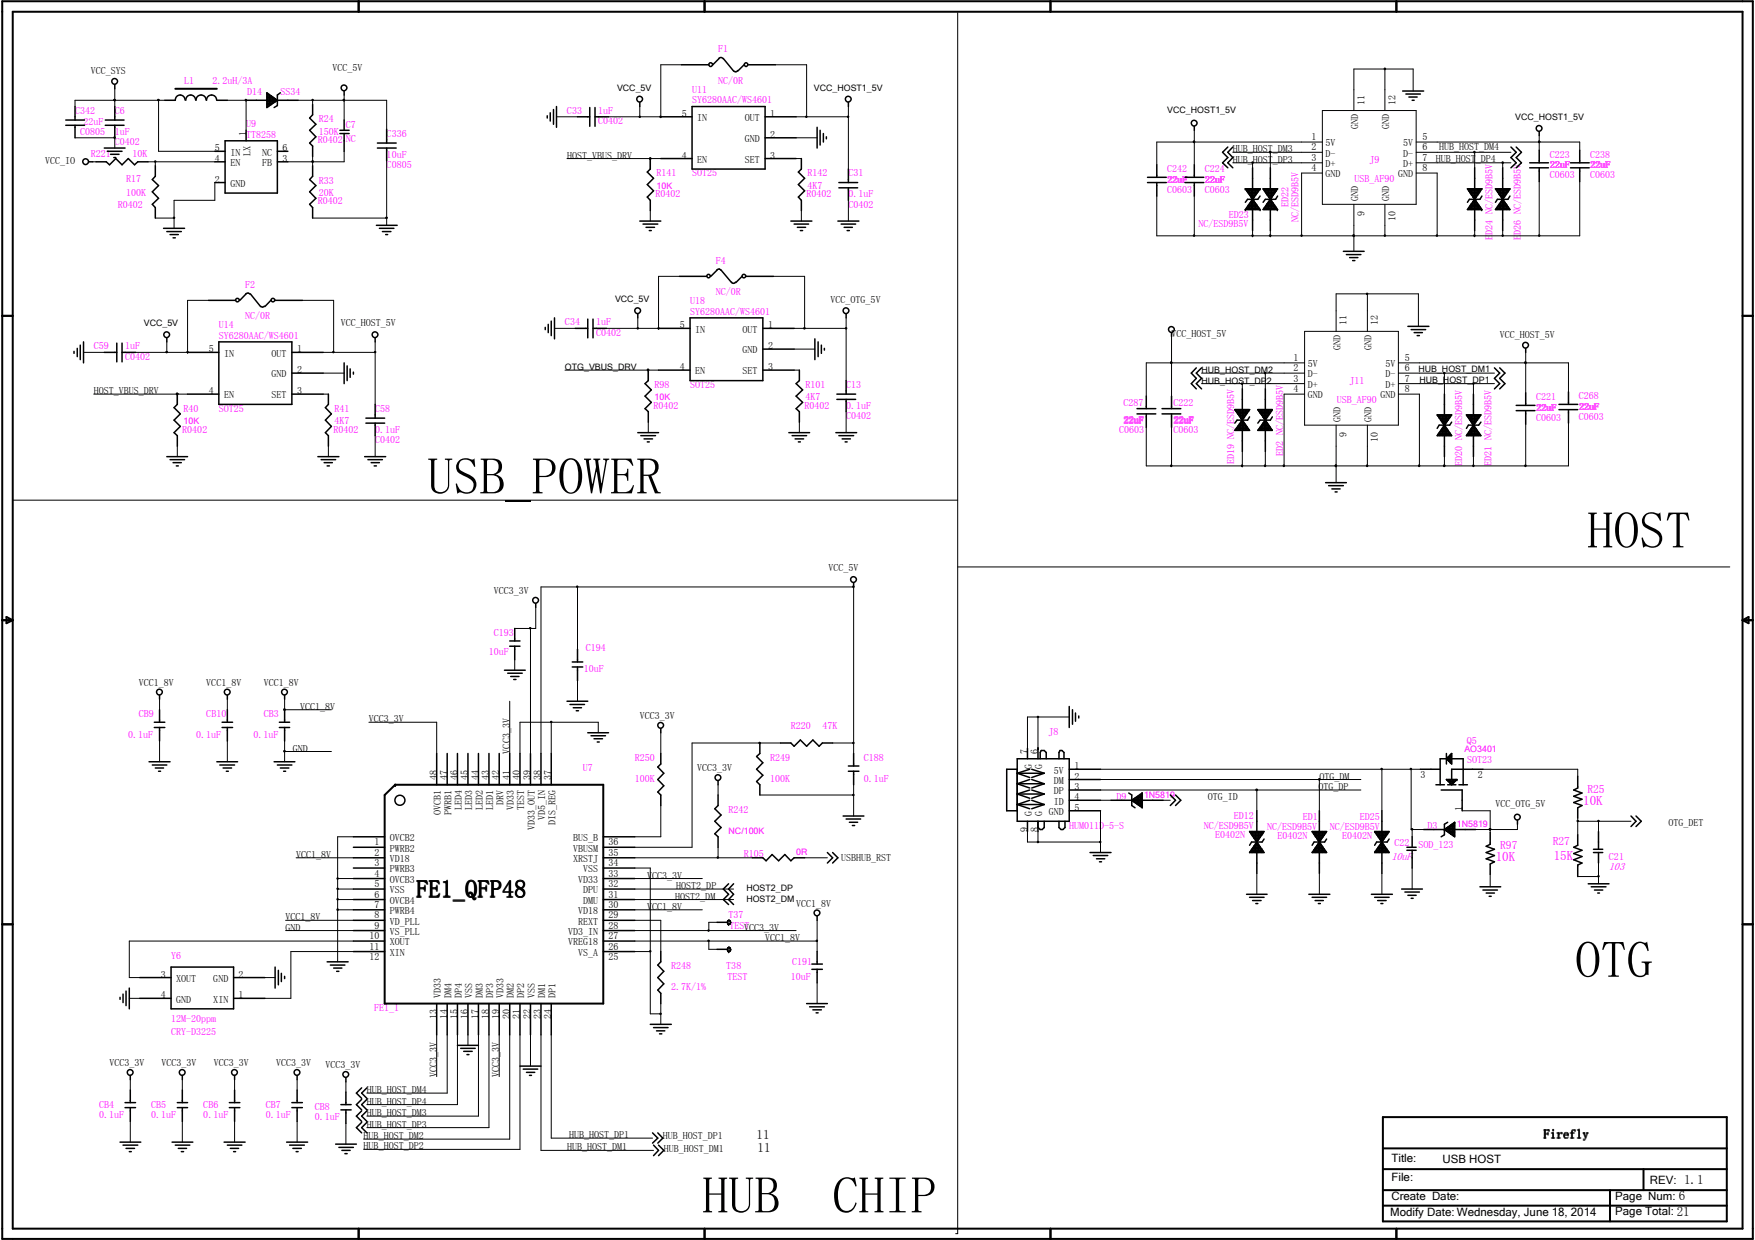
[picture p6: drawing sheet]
<svg xmlns="http://www.w3.org/2000/svg" width="297mm" height="210mm" viewBox="0 0 297 210" stroke-linecap="round" stroke-linejoin="round" font-family="sans-serif">
<defs><g id="words">
<g font-size="8.8">
<text x="72.3" y="83.7">USB_POWER</text>
<text x="268.6" y="92.8">HOST</text>
<text x="266.5" y="165.5">OTG</text>
<text x="118.9" y="205.4">HUB</text>
<text x="140.9" y="205.4">CHIP</text>
</g>
<text font-size="4.1" x="70.5" y="151.9">FE1_QFP48</text>
<g font-size="2.2" fill="#f0f">
<text x="268" y="136.2">10K</text>
<text x="253.2" y="145.7">10K</text>
<text x="263" y="145.5">15K</text>
</g>
<g font-size="2.2">
<text x="128.1" y="192.8">11</text>
<text x="128.2" y="194.9">11</text>
<text x="261.3" y="192.7">Firefly</text>
</g>
<g font-size="1.9" fill="#f0f">
<text x="268.7" y="134.2">R25</text>
<text x="253.9" y="143.8">R97</text>
<text x="262.8" y="143">R27</text>
</g>
<g font-size="1.9">
<text x="235.5" y="196.7">Title:</text>
<text x="244.1" y="196.8">USB HOST</text>
<text x="235.5" y="199.9">File:</text>
<text x="235.5" y="203.2">Create Date:</text>
<text x="273.4" y="203.2">Page Num: 6</text>
<text x="279.2" y="200.4">REV: 1.1</text>
<text x="235.3" y="205.9">Modify Date: Wednesday, June 18, 2014</text>
<text x="273.4" y="205.7">Page Total: 21</text>
</g>
<g font-size="1.8" fill="#f0f">
<text x="235.5" y="145.5">10uF</text>
<text x="272.3" y="147.3">103</text>
</g>
<g font-size="1.7" fill="#f0f">
<text x="121.5" y="8.8">F1</text>
<text x="31.2" y="14.2">L1</text>
<text x="35.9" y="14.2">2.2uH/3A</text>
<text x="41.8" y="16.1">D14</text>
<text x="47.5" y="16.1">SS34</text>
<text x="117.1" y="15.7">U11</text>
<text x="117.1" y="17.5">SY6280AAC/WS4601</text>
<text x="121.5" y="14.1">NC/0R</text>
<text x="12.7" y="19.3">C342</text>
<text x="13.6" y="22.8">C0805</text>
<text x="14.1" y="21.2">22uF</text>
<text x="19.4" y="19.3">C6</text>
<text x="19.4" y="22.8">1uF</text>
<text x="41.7" y="21.5">U9</text>
<text x="41.7" y="23.3">TT8258</text>
<text x="54" y="20.7">R24</text>
<text x="54" y="22.8">150K</text>
<text x="58.5" y="21.7">C7</text>
<text x="65.4" y="23.2">C336</text>
<text x="96" y="19.3">C33</text>
<text x="101.3" y="21">C0402</text>
<text x="101.3" y="19.3">1uF</text>
<text x="15.4" y="26.5">R221</text>
<text x="19.4" y="24.6">C0402</text>
<text x="22.4" y="26.5">10K</text>
<text x="53.8" y="24.2">R0402 NC</text>
<text x="65.4" y="28.4">C0805</text>
<text x="65.4" y="26.7">10uF</text>
<text x="111.1" y="29.8">R141</text>
<text x="117.1" y="29.8">SOT25</text>
<text x="136.7" y="29.8">R142</text>
<text x="143.6" y="29.8">C31</text>
<text x="197.6" y="29.1">C242</text>
<text x="203.9" y="29.1">C224</text>
<text x="231.8" y="27.6">J9</text>
<text x="262.3" y="26.7">C223</text>
<text x="262.4" y="28.4">22uF</text>
<text x="269.2" y="26.7">C238</text>
<text x="269.2" y="28.4">22uF</text>
<text x="19.9" y="35.1">R0402</text>
<text x="21.3" y="30.7">R17</text>
<text x="21.3" y="33.2">100K</text>
<text x="53.8" y="34.6">R0402</text>
<text x="54" y="31.1">R33</text>
<text x="54" y="33.2">20K</text>
<text x="111" y="33.4">R0402</text>
<text x="136.5" y="33.4">R0402</text>
<text x="136.7" y="32">4K7</text>
<text x="143.6" y="35.1">C0402</text>
<text x="143.6" y="33.4">0.1uF</text>
<text x="197.6" y="32.7">C0603</text>
<text x="197.7" y="30.9">22uF</text>
<text x="203.9" y="32.7">C0603</text>
<text x="204" y="30.9">22uF</text>
<text x="218.1" y="35" transform="rotate(-90 218.1 35)">ED22</text>
<text x="229.3" y="30.7">USB_AF90</text>
<text x="262.3" y="30.2">C0603</text>
<text x="269.2" y="30.2">C0603</text>
<text x="202.9" y="38.5">NC/ESD9B5V</text>
<text x="208" y="36.9">ED23</text>
<text x="219.8" y="37.6" transform="rotate(-90 219.8 37.6)">NC/ESD9B5V</text>
<text x="252.6" y="40.6" transform="rotate(-90 252.6 40.6)">ED24 NC/ESD9B5V</text>
<text x="257.4" y="40.6" transform="rotate(-90 257.4 40.6)">ED26 NC/ESD9B5V</text>
<text x="121.2" y="44.7">F4</text>
<text x="41.5" y="48.7">F2</text>
<text x="116.8" y="51.5">U18</text>
<text x="116.8" y="53.3">SY6280AAC/WS4601</text>
<text x="121.2" y="50">NC/0R</text>
<text x="15.9" y="59.1">C59</text>
<text x="21.2" y="59.1">1uF</text>
<text x="37" y="55.6">U14</text>
<text x="37" y="57.4">SY6280AAC/WS4601</text>
<text x="41.5" y="54">NC/0R</text>
<text x="95.6" y="55.1">C34</text>
<text x="100.9" y="56.8">C0402</text>
<text x="100.9" y="55.1">1uF</text>
<text x="21.2" y="60.9">C0402</text>
<text x="110.8" y="65.6">R98</text>
<text x="116.8" y="65.6">SOT25</text>
<text x="136.4" y="65.6">R101</text>
<text x="143.2" y="65.6">C13</text>
<text x="228.4" y="64.9">J11</text>
<text x="31.1" y="69.7">R40</text>
<text x="37" y="69.7">SOT25</text>
<text x="56.6" y="69.7">R41</text>
<text x="56.6" y="71.8">4K7</text>
<text x="63.5" y="69.7">C58</text>
<text x="110.6" y="69.2">R0402</text>
<text x="136.2" y="69.2">R0402</text>
<text x="136.4" y="67.8">4K7</text>
<text x="143.2" y="71">C0402</text>
<text x="143.2" y="69.2">0.1uF</text>
<text x="190.2" y="68.8">C287</text>
<text x="190.2" y="71.6">22uF</text>
<text x="198.6" y="68.8">C222</text>
<text x="198.7" y="71.6">22uF</text>
<text x="226.3" y="68.2">USB_AF90</text>
<text x="260" y="67.8">C221</text>
<text x="260" y="71.3">C0603</text>
<text x="260.1" y="69.5">22uF</text>
<text x="267.2" y="67.6">C268</text>
<text x="267.2" y="71.1">C0603</text>
<text x="267.3" y="69.3">22uF</text>
<text x="30.9" y="73.2">R0402</text>
<text x="56.5" y="73.2">R0402</text>
<text x="63.5" y="75">C0402</text>
<text x="63.5" y="73.2">0.1uF</text>
<text x="189.4" y="73.2">C0603</text>
<text x="198.6" y="73.2">C0603</text>
<text x="217.2" y="77.2" transform="rotate(-90 217.2 77.2)">ED2 NC/ESD9B5V</text>
<text x="208.9" y="78.5" transform="rotate(-90 208.9 78.5)">ED19 NC/ESD9B5V</text>
<text x="247.5" y="78.9" transform="rotate(-90 247.5 78.9)">ED20 NC/ESD9B5V</text>
<text x="252.4" y="78.9" transform="rotate(-90 252.4 78.9)">ED21 NC/ESD9B5V</text>
<text x="83.6" y="107.6">C193</text>
<text x="82.8" y="111">10uF</text>
<text x="98.8" y="113.8">10uF</text>
<text x="99.1" y="110.3">C194</text>
<text x="21.7" y="124.9">0.1uF</text>
<text x="23.5" y="121.4">CB9</text>
<text x="33.2" y="124.9">0.1uF</text>
<text x="34.9" y="121.4">CB10</text>
<text x="42.9" y="124.9">0.1uF</text>
<text x="44.7" y="121.4">CB3</text>
<text x="133.9" y="123.5">R220</text>
<text x="139.2" y="123.5">47K</text>
<text x="177.5" y="124.4">J8</text>
<text x="248.2" y="126">Q5</text>
<text x="98.6" y="130.6">U7</text>
<text x="107.4" y="128.8">R250</text>
<text x="130.3" y="128.8">R249</text>
<text x="146.2" y="128.8">C188</text>
<text x="248.3" y="129.2">SOT23</text>
<text x="107.4" y="132.3">100K</text>
<text x="123.3" y="137.6">R242</text>
<text x="130.3" y="132.3">100K</text>
<text x="146.2" y="132.3">0.1uF</text>
<text x="189" y="135.3">D9</text>
<text x="181" y="140.3">HUM011D-5-S</text>
<text x="203.7" y="140.3">NC/ESD9B5V</text>
<text x="205.7" y="141.8">E0402N</text>
<text x="208.8" y="138.6">ED12</text>
<text x="214.5" y="140.4">NC/ESD9B5V</text>
<text x="216.2" y="142">E0402N</text>
<text x="220.5" y="138.9">ED1</text>
<text x="225.1" y="140.4">NC/ESD9B5V</text>
<text x="227.2" y="142">E0402N</text>
<text x="230.2" y="138.9">ED25</text>
<text x="236" y="143.3">C22</text>
<text x="240.1" y="143.5">SOD_123</text>
<text x="241.6" y="140.3">D3</text>
<text x="125.9" y="145">R105</text>
<text x="272.3" y="145.5">C21</text>
<text x="123.3" y="155.4">T37</text>
<text x="123.5" y="157.2">TEST</text>
<text x="29" y="162.3">Y6</text>
<text x="113.6" y="164.1">R248</text>
<text x="113.6" y="167.6">2.7K/1%</text>
<text x="122.9" y="164.1">T38</text>
<text x="123.1" y="165.9">TEST</text>
<text x="133.9" y="165.8">10uF</text>
<text x="134.1" y="163.4">C191</text>
<text x="29" y="173.1">12M-20ppm</text>
<text x="63.3" y="171.1">FE1_1</text>
<text x="29" y="175.2">CRY-D3225</text>
<text x="16.8" y="187.5">CB4</text>
<text x="16.8" y="189.3">0.1uF</text>
<text x="25.6" y="187.5">CB5</text>
<text x="25.6" y="189.3">0.1uF</text>
<text x="34.4" y="187.5">CB6</text>
<text x="34.4" y="189.3">0.1uF</text>
<text x="45" y="187.5">CB7</text>
<text x="45" y="189.3">0.1uF</text>
<text x="53.3" y="187.9">CB8</text>
<text x="53.3" y="189.7">0.1uF</text>
</g>
<g font-size="1.7">
<text x="15.4" y="12.5">VCC_SYS</text>
<text x="56.3" y="12">VCC_5V</text>
<text x="230.9" y="17.7" transform="rotate(-90 230.9 17.7)">11</text>
<text x="236.2" y="17.7" transform="rotate(-90 236.2 17.7)">12</text>
<text x="41.7" y="22.9" transform="rotate(-90 41.7 22.9)">1</text>
<text x="115.4" y="19.8">5</text>
<text x="118" y="20.5">IN</text>
<text x="126.1" y="20.5">OUT</text>
<text x="130.3" y="19.8">1</text>
<text x="130.3" y="23.3">2</text>
<text x="222" y="23.7">1</text>
<text x="229.9" y="21.8" transform="rotate(-90 229.9 21.8)">GND</text>
<text x="235.1" y="21.8" transform="rotate(-90 235.1 21.8)">GND</text>
<text x="240.7" y="23.7">5</text>
<text x="7.6" y="27.7">VCC_IO</text>
<text x="36.4" y="27.4">4</text>
<text x="36.4" y="25.6">5</text>
<text x="39" y="28.1">EN</text>
<text x="39" y="26.3">IN</text>
<text x="42.4" y="26.4" transform="rotate(-90 42.4 26.4)">LX</text>
<text x="44.4" y="28.1">FB</text>
<text x="44.4" y="26.3">NC</text>
<text x="47.8" y="27.4">3</text>
<text x="47.8" y="25.6">6</text>
<text x="96" y="26.8">HOST_VBUS_DRV</text>
<text x="115.4" y="26.8">4</text>
<text x="118" y="27.6">EN</text>
<text x="126.1" y="24">GND</text>
<text x="126.1" y="27.6">SET</text>
<text x="130.3" y="26.8">3</text>
<text x="208.7" y="25.8">HUB_HOST_DM3</text>
<text x="208.7" y="27.6">HUB_HOST_DP3</text>
<text x="222" y="25.4">2</text>
<text x="222" y="27.2">3</text>
<text x="222" y="29">4</text>
<text x="224.4" y="24.8">5V</text>
<text x="224.4" y="26.5">D-</text>
<text x="224.4" y="28.3">D+</text>
<text x="237.5" y="24.8">5V</text>
<text x="237.5" y="26.5">D-</text>
<text x="237.5" y="28.3">D+</text>
<text x="240.7" y="25.4">6</text>
<text x="240.7" y="27.2">7</text>
<text x="240.7" y="29">8</text>
<text x="243" y="27.4">HUB_HOST_DP4</text>
<text x="243.6" y="25.4">HUB_HOST_DM4</text>
<text x="36.4" y="30.9">2</text>
<text x="39" y="31.6">GND</text>
<text x="224.4" y="30">GND</text>
<text x="229.9" y="34.1" transform="rotate(-90 229.9 34.1)">GND</text>
<text x="235.1" y="34.1" transform="rotate(-90 235.1 34.1)">GND</text>
<text x="236.6" y="30">GND</text>
<text x="230.9" y="36.5" transform="rotate(-90 230.9 36.5)">9</text>
<text x="236.2" y="37.3" transform="rotate(-90 236.2 37.3)">10</text>
<text x="140.6" y="51.4">VCC_OTG_5V</text>
<text x="35.3" y="59.6">5</text>
<text x="50.3" y="59.6">1</text>
<text x="57.7" y="55.2">VCC_HOST_5V</text>
<text x="115.1" y="55.6">5</text>
<text x="117.6" y="56.3">IN</text>
<text x="125.7" y="56.3">OUT</text>
<text x="125.7" y="59.8">GND</text>
<text x="130" y="55.6">1</text>
<text x="130" y="59.1">2</text>
<text x="198.3" y="57">VCC_HOST_5V</text>
<text x="226.9" y="59.2" transform="rotate(-90 226.9 59.2)">GND</text>
<text x="227.9" y="55.1" transform="rotate(-90 227.9 55.1)">11</text>
<text x="232.2" y="59.2" transform="rotate(-90 232.2 59.2)">GND</text>
<text x="233.2" y="55.1" transform="rotate(-90 233.2 55.1)">12</text>
<text x="253.8" y="57.2">VCC_HOST_5V</text>
<text x="37.9" y="60.4">IN</text>
<text x="46" y="60.4">OUT</text>
<text x="46" y="63.9">GND</text>
<text x="50.3" y="63.2">2</text>
<text x="115.1" y="62.7">4</text>
<text x="117.6" y="63.4">EN</text>
<text x="125.7" y="63.4">SET</text>
<text x="130" y="62.7">3</text>
<text x="218.9" y="61">1</text>
<text x="218.9" y="62.8">2</text>
<text x="218.9" y="64.6">3</text>
<text x="221.4" y="62.1">5V</text>
<text x="221.4" y="63.9">D-</text>
<text x="221.4" y="65.7">D+</text>
<text x="234.5" y="62.1">5V</text>
<text x="234.5" y="63.9">D-</text>
<text x="234.5" y="65.7">D+</text>
<text x="237.8" y="61">5</text>
<text x="237.8" y="62.8">6</text>
<text x="237.8" y="64.6">7</text>
<text x="15.9" y="66.7">HOST_VBUS_DRV</text>
<text x="35.3" y="66.7">4</text>
<text x="37.9" y="67.4">EN</text>
<text x="46" y="67.4">SET</text>
<text x="50.3" y="66.7">3</text>
<text x="218.9" y="66.3">4</text>
<text x="221.4" y="67.4">GND</text>
<text x="226.9" y="71.5" transform="rotate(-90 226.9 71.5)">GND</text>
<text x="232.2" y="71.5" transform="rotate(-90 232.2 71.5)">GND</text>
<text x="233.6" y="67.4">GND</text>
<text x="237.8" y="66.3">8</text>
<text x="227.9" y="73.9" transform="rotate(-90 227.9 73.9)">9</text>
<text x="233.2" y="74.8" transform="rotate(-90 233.2 74.8)">10</text>
<text x="83.6" y="100.5">VCC3_3V</text>
<text x="140.2" y="96.7">VCC_5V</text>
<text x="23.5" y="116.1">VCC1_8V</text>
<text x="34.9" y="116.1">VCC1_8V</text>
<text x="44.7" y="116.1">VCC1_8V</text>
<text x="50.8" y="120.1">VCC1_8V</text>
<text x="62.4" y="122.3">VCC3_3V</text>
<text x="108.3" y="121.7">VCC3_3V</text>
<text x="49.6" y="127.2">GND</text>
<text x="73.9" y="132" transform="rotate(-90 73.9 132)">48</text>
<text x="75.7" y="132" transform="rotate(-90 75.7 132)">47</text>
<text x="77.4" y="132" transform="rotate(-90 77.4 132)">46</text>
<text x="79.2" y="132" transform="rotate(-90 79.2 132)">45</text>
<text x="81" y="132" transform="rotate(-90 81 132)">44</text>
<text x="82.8" y="132" transform="rotate(-90 82.8 132)">43</text>
<text x="84.5" y="132" transform="rotate(-90 84.5 132)">42</text>
<text x="86.3" y="127.6" transform="rotate(-90 86.3 127.6)">VCC3_3V</text>
<text x="86.3" y="132" transform="rotate(-90 86.3 132)">41</text>
<text x="88" y="132" transform="rotate(-90 88 132)">40</text>
<text x="89.8" y="132" transform="rotate(-90 89.8 132)">39</text>
<text x="91.6" y="132" transform="rotate(-90 91.6 132)">38</text>
<text x="93.3" y="132" transform="rotate(-90 93.3 132)">37</text>
<text x="118" y="130.6">VCC3_3V</text>
<text x="173.9" y="127.6" transform="rotate(-90 173.9 127.6)">7</text>
<text x="174.6" y="130.2" transform="rotate(-90 174.6 130.2)">G</text>
<text x="175.7" y="127.6" transform="rotate(-90 175.7 127.6)">6</text>
<text x="176.4" y="130.2" transform="rotate(-90 176.4 130.2)">G</text>
<text x="178.4" y="130.9">5V</text>
<text x="181.9" y="130.2">1</text>
<text x="181.9" y="132">2</text>
<text x="223.3" y="132">OTG_DM</text>
<text x="240.5" y="131.7">3</text>
<text x="250.1" y="131.7">2</text>
<text x="74.6" y="138" transform="rotate(-90 74.6 138)">OVCB1</text>
<text x="76.4" y="138" transform="rotate(-90 76.4 138)">PWRB1</text>
<text x="78.1" y="137.1" transform="rotate(-90 78.1 137.1)">LED4</text>
<text x="79.9" y="137.1" transform="rotate(-90 79.9 137.1)">LED3</text>
<text x="81.7" y="137.1" transform="rotate(-90 81.7 137.1)">LED2</text>
<text x="83.5" y="137.1" transform="rotate(-90 83.5 137.1)">LED1</text>
<text x="85.2" y="136.3" transform="rotate(-90 85.2 136.3)">DRV</text>
<text x="87" y="137.1" transform="rotate(-90 87 137.1)">VD33</text>
<text x="88.7" y="137.1" transform="rotate(-90 88.7 137.1)">TEST</text>
<text x="177.5" y="138">GND</text>
<text x="178.4" y="132.7">DM</text>
<text x="178.4" y="134.5">DP</text>
<text x="178.4" y="136.2">ID</text>
<text x="181.9" y="133.7">3</text>
<text x="181.9" y="135.5">4</text>
<text x="181.9" y="137.2">5</text>
<text x="204.4" y="135.5">OTG_ID</text>
<text x="223.1" y="133.7">OTG_DP</text>
<text x="247.5" y="137.2" transform="rotate(-90 247.5 137.2)">1</text>
<text x="253.1" y="136.6">VCC_OTG_5V</text>
<text x="63.4" y="143.1">1</text>
<text x="66" y="142.4">OVCB2</text>
<text x="90.5" y="140.5" transform="rotate(-90 90.5 140.5)">VD33_OUT</text>
<text x="92.3" y="138.8" transform="rotate(-90 92.3 138.8)">VD5_IN</text>
<text x="94" y="139.7" transform="rotate(-90 94 139.7)">DIS_REG</text>
<text x="97" y="142.4">BUS_B</text>
<text x="103" y="143.1">36</text>
<text x="173.9" y="140.8" transform="rotate(-90 173.9 140.8)">9</text>
<text x="174.6" y="138.1" transform="rotate(-90 174.6 138.1)">G</text>
<text x="175.7" y="140.8" transform="rotate(-90 175.7 140.8)">8</text>
<text x="176.4" y="138.1" transform="rotate(-90 176.4 138.1)">G</text>
<text x="282.4" y="139.7">OTG_DET</text>
<text x="50.1" y="145.2">VCC1_8V</text>
<text x="63.4" y="144.9">2</text>
<text x="63.4" y="146.6">3</text>
<text x="63.4" y="148.4">4</text>
<text x="66" y="144.1">PWRB2</text>
<text x="66" y="145.9">VD18</text>
<text x="66" y="147.7">PWRB3</text>
<text x="66" y="149.4">OVCB3</text>
<text x="97" y="144.1">VBUSM</text>
<text x="97" y="145.9">XRSTJ</text>
<text x="97.9" y="149.4">VD33</text>
<text x="98.7" y="147.7">VSS</text>
<text x="103" y="144.9">35</text>
<text x="103" y="146.6">34</text>
<text x="103" y="148.4">33</text>
<text x="109.6" y="148.7">VCC3_3V</text>
<text x="142.4" y="145.7">USBHUB_RST</text>
<text x="48.3" y="155.8">VCC1_8V</text>
<text x="63.4" y="150.2">5</text>
<text x="63.4" y="151.9">6</text>
<text x="63.4" y="153.7">7</text>
<text x="63.4" y="155.4">8</text>
<text x="66" y="151.2">VSS</text>
<text x="66" y="153">OVCB4</text>
<text x="66" y="154.7">PWRB4</text>
<text x="97.9" y="154.7">VD18</text>
<text x="98.7" y="151.2">DPU</text>
<text x="98.7" y="153">DMU</text>
<text x="103" y="150.2">32</text>
<text x="103" y="151.9">31</text>
<text x="103" y="153.7">30</text>
<text x="103" y="155.4">29</text>
<text x="109.6" y="154">VCC1_8V</text>
<text x="114.3" y="152.3">HOST2_DM</text>
<text x="114.5" y="150.5">HOST2_DP</text>
<text x="134.7" y="153.5">VCC1_8V</text>
<text x="48.3" y="157.5">GND</text>
<text x="62.5" y="159">10</text>
<text x="62.5" y="160.7">11</text>
<text x="63.4" y="157.2">9</text>
<text x="66" y="156.5">VD_PLL</text>
<text x="66" y="158.2">VS_PLL</text>
<text x="66" y="160">XOUT</text>
<text x="66" y="161.8">XIN</text>
<text x="96.2" y="158.2">VD3_IN</text>
<text x="96.2" y="160">VREG18</text>
<text x="97.9" y="156.5">REXT</text>
<text x="97.9" y="161.8">VS_A</text>
<text x="103" y="157.2">28</text>
<text x="103" y="159">27</text>
<text x="103" y="160.7">26</text>
<text x="125.9" y="157.5">VCC3_3V</text>
<text x="129.5" y="159.3">VCC1_8V</text>
<text x="27.2" y="165.5">3</text>
<text x="29.8" y="166.2">XOUT</text>
<text x="36.1" y="166.2">GND</text>
<text x="40.4" y="165.5">2</text>
<text x="62.5" y="162.5">12</text>
<text x="103" y="162.5">25</text>
<text x="27.2" y="169">4</text>
<text x="29.8" y="169.7">GND</text>
<text x="36.1" y="169.7">XIN</text>
<text x="40.4" y="169">1</text>
<text x="73.9" y="172.5" transform="rotate(-90 73.9 172.5)">13</text>
<text x="74.6" y="169" transform="rotate(-90 74.6 169)">VD33</text>
<text x="75.7" y="172.5" transform="rotate(-90 75.7 172.5)">14</text>
<text x="76.4" y="169" transform="rotate(-90 76.4 169)">DM4</text>
<text x="77.4" y="172.5" transform="rotate(-90 77.4 172.5)">15</text>
<text x="78.1" y="169" transform="rotate(-90 78.1 169)">DP4</text>
<text x="79.2" y="172.5" transform="rotate(-90 79.2 172.5)">16</text>
<text x="79.9" y="169" transform="rotate(-90 79.9 169)">VSS</text>
<text x="81" y="172.5" transform="rotate(-90 81 172.5)">17</text>
<text x="81.7" y="169" transform="rotate(-90 81.7 169)">DM3</text>
<text x="82.8" y="172.5" transform="rotate(-90 82.8 172.5)">18</text>
<text x="83.5" y="169" transform="rotate(-90 83.5 169)">DP3</text>
<text x="84.5" y="172.5" transform="rotate(-90 84.5 172.5)">19</text>
<text x="85.2" y="169" transform="rotate(-90 85.2 169)">VD33</text>
<text x="86.3" y="172.5" transform="rotate(-90 86.3 172.5)">20</text>
<text x="87" y="169" transform="rotate(-90 87 169)">DM2</text>
<text x="88" y="172.5" transform="rotate(-90 88 172.5)">21</text>
<text x="88.7" y="169" transform="rotate(-90 88.7 169)">DP2</text>
<text x="89.8" y="172.5" transform="rotate(-90 89.8 172.5)">22</text>
<text x="90.5" y="169" transform="rotate(-90 90.5 169)">VSS</text>
<text x="91.6" y="172.5" transform="rotate(-90 91.6 172.5)">23</text>
<text x="92.3" y="169" transform="rotate(-90 92.3 169)">DM1</text>
<text x="93.3" y="172.5" transform="rotate(-90 93.3 172.5)">24</text>
<text x="94" y="169" transform="rotate(-90 94 169)">DP1</text>
<text x="18.5" y="180.5">VCC3_3V</text>
<text x="27.3" y="180.5">VCC3_3V</text>
<text x="36.2" y="180.5">VCC3_3V</text>
<text x="46.7" y="180.5">VCC3_3V</text>
<text x="55.1" y="180.8">VCC3_3V</text>
<text x="62.1" y="185">HUB_HOST_DM4</text>
<text x="73.9" y="182.2" transform="rotate(-90 73.9 182.2)">VCC3_3V</text>
<text x="84.5" y="182.2" transform="rotate(-90 84.5 182.2)">VCC3_3V</text>
<text x="62.1" y="190.9">HUB_HOST_DP3</text>
<text x="62.1" y="188.9">HUB_HOST_DM3</text>
<text x="62.1" y="187">HUB_HOST_DP4</text>
<text x="61.5" y="192.8">HUB_HOST_DM2</text>
<text x="61.5" y="194.6">HUB_HOST_DP2</text>
<text x="96" y="194.7">HUB_HOST_DM1</text>
<text x="96.3" y="192.7">HUB_HOST_DP1</text>
<text x="112.2" y="192.8">HUB_HOST_DP1</text>
<text x="112.3" y="194.9">HUB_HOST_DM1</text>
</g>
<g font-size="1.5">
<text x="104.4" y="15.4">VCC_5V</text>
<text x="137.7" y="15.4">VCC_HOST1_5V</text>
<text x="197.6" y="19.1">VCC_HOST1_5V</text>
<text x="256.5" y="20.3">VCC_HOST1_5V</text>
<text x="104.1" y="51.2">VCC_5V</text>
<text x="24.3" y="55.2">VCC_5V</text>
<text x="95.6" y="62.7">OTG_VBUS_DRV</text>
<text x="203.4" y="63.2">HUB_HOST_DM2</text>
<text x="203.4" y="64.9">HUB_HOST_DP2</text>
<text x="240.1" y="63">HUB_HOST_DM1</text>
<text x="240.2" y="64.8">HUB_HOST_DP1</text>
<text x="126.3" y="150.8">HOST2_DP</text>
<text x="126.3" y="152.6">HOST2_DM</text>
</g>
<g font-size="1.5" fill="#f0f">
<text x="111.1" y="32">10K</text>
<text x="31.1" y="71.8">10K</text>
<text x="110.8" y="67.8">10K</text>
<text x="247.9" y="127.3">AO3401</text>
<text x="193.6" y="135">1N5819</text>
<text x="123.3" y="141.1">NC/100K</text>
<text x="246.6" y="140">1N5819</text>
<text x="134.7" y="144.7">0R</text>
</g>
</g></defs>
<g fill="none" stroke="#000" stroke-width=".34">
<path d="M.4 .2h296.3v209.5h-296.3zM2.2 2h292.7v206h-292.7zM29.7 15h7M60.7 .2v1.8M119.2 .2v1.8M177.8 .2v1.8M236.3 .2v1.8M.4 53.5h1.8M294.9 53.5h1.8M.4 105h1.8M1.1 104.4l1.1 .6-1.1 .5zM294.9 105h1.8"/>
<path d="M294.9 105l1-.6v1.1zM65.1 134.6l1.8-1.8h35.2v37.1h-37zM.4 156.5h1.8M294.9 156.5h1.8M234.1 194.4h58.2M234.1 189.1h58.2v17.7h-58.2zM234.1 197.9h58.2M278.2 197.9v3.6M60.7 208v1.7M119.2 208v1.7M177.8 208v1.7M234.1 201.5h58.2"/>
<path d="M234.1 204.1h58.2M236.3 208v1.7M272.5 201.5v5.3"/>
</g>
<g fill="none" stroke="#000" stroke-width=".17">
<path d="M19.3 16.8h.2v.2h-.2zM19.4 17h.1M19.4 15v3M26.7 16.8l.3 .1-.2 .2zM26.8 17v8.6h9.6M27.9 17h-15.2v1M38.5 17h3.2M41.5 16.8h.2v.2h-.2zM41.7 17h.1M41.7 17v5.1M50.5 17h14.9v4.9M52.8 16.8h.2v.2h-.2z"/>
<path d="M52.9 17v.7M58.1 16.8h.2v.2h-.2zM58.2 17h.1M58.2 16.1v4.2M94.2 19.8h3.5M103 19.8h8.8M108.2 19.7h.2v.1h-.2zM108.3 18v1.8M111.7 19.7h.2v.1h-.2zM111.8 19.8h.1M115.4 11h-3.6v8.8M131.2 11h5.3v8.8"/>
<path d="M134.7 19.8h8.9M136.4 19.7h.2v.1h-.2zM143.5 19.7h.1v.1h-.1zM143.6 18v10.6M162.1 2.2v206.6h-.3M223.8 18.7h15.9v15.9h-15.9zM234.3 11.5l.2 .1-.1 .2zM234.4 11.7v7M239.2 15.4v-3.7h-10.1v7M12.7 23.3h6.7M15.7 27.4h.6M19.3 23.2h.2v.2h-.2z"/>
<path d="M19.4 23.3h.1M19.4 23.3v1.8M25.1 27.4h11.3M26.2 27.3h.2v.1h-.2zM26.3 27.4v.7M26.3 36.9h3.2M29.4 36.8h.1v.2h-.1zM36.4 30.9v3h-6.9v4.8M52.8 27.3h.2v.1h-.2zM52.9 27.4h.1M52.9 26.5v1.6M52.9 36.9h12.5"/>
<path d="M58.2 25.6v1.8h-9.5M65.3 36.8l.3 .1-.2 .1zM65.4 27.2v10.9M96 26.8h15.8M110 26.7h.1v.2h-.1zM110.1 26.8h.1M110.1 26.8v1.8M110.1 35.6v1.8M134.7 23.3h3.6M134.7 26.8h.9M135.6 35.6v1.8M143.6 33.9v3.5"/>
<path d="M202 23.9h.2v.2h-.2zM202 39.8h.2v.2h-.2zM202.1 24h.1M202.1 22.1v5.8M202.1 33.2v6.7M208.7 25.8h15.1M208.7 27.6h15.1M211.9 27.4l.2 .1-.1 .2zM211.9 39.8h.2v.2h-.2zM212 27.6h.1M212 39.9h.1M212 27.6v.8"/>
<path d="M212 39v.9M214.9 25.6h.2v.3h-.2zM214.9 39.8l.2 .1-.1 .1zM215 39.9h.1M215 25.8v2.6M215 39v.9M220.2 39.8h.2v.2h-.2zM223.8 24h-28v3.9M223.8 29.3h-3.5v10.6M229 39.8h.2v.2h-.2zM229.1 39.9h.1M229.1 34.6v7.9"/>
<path d="M234.3 39.8h.2v.2h-.2zM234.4 34.6v5.3M239.7 24h27.7v1.4M239.7 25.8h16M239.7 27.6h16M239.7 29.3h3.5v10.6M243.1 39.8h.2v.2h-.2zM249.5 25.6l.2 .1-.1 .2zM249.5 39.8h.1v.2h-.1zM249.6 39.9h.1M249.6 25.8v2.6M249.6 39v.9"/>
<path d="M254.2 27.4l.3 .1-.2 .2zM254.2 39.8h.2v.2h-.2zM254.3 27.6h.1M254.3 27.6v.8M254.3 39v.9M260.4 23.9h.2v.2h-.2zM260.4 39.8h.2v.2h-.2zM260.5 24h.1M260.5 22.9v2.5M260.5 30.7v9.2M267.4 30.7v9.2h-71.6v-6.7M14.1 59.6h3.5"/>
<path d="M22.9 59.6h8.8M28.1 59.5l.3 .1-.2 .1zM28.2 57.9v1.7M31.7 59.5h.1v.2h-.1zM31.7 59.6h.1M35.3 50.8h-3.6v8.8M51.2 50.8h5.3v8.8M54.7 59.6h8.8M56.3 59.5h.2v.2h-.2zM63.4 59.5h.2v.2h-.2zM63.5 57.9v10.6M93.8 55.6h3.6"/>
<path d="M102.7 55.6h8.8M107.9 55.5h.1v.2h-.1zM107.9 53.8v1.8M111.4 55.5h.1v.2h-.1zM111.5 55.6h.1M115 46.8h-3.5v8.8M130.9 46.8h5.3v8.8M134.4 55.6h8.8M134.4 59.1h3.5M136 55.5l.3 .1-.2 .1zM143.1 55.5h.2v.2h-.2zM143.2 53.8v10.6"/>
<path d="M198.3 57v10.1M220.8 56.1h15.9v15.9h-15.9zM231.3 49.6h.2v.2h-.2zM231.4 49.7v6.4M240.1 55.2v-5.5h-14v6.4M258.2 59.6v6.9M15.9 66.7h15.8M29.9 66.6l.2 .1-.1 .1zM30 66.7h.1M30 66.7v1.8M30 75.5v1.8M54.7 63.2h3.5"/>
<path d="M54.7 66.7h.9M55.6 75.5v1.8M63.5 73.7v3.6M95.6 62.7h15.9M109.6 62.5h.2v.2h-.2zM109.7 62.7h.1M109.7 62.7v1.7M109.7 71.5v1.7M134.4 62.7h.9M135.3 71.5v1.7M143.2 69.7v3.5M198.1 61.3h.2v.2h-.2z"/>
<path d="M198.1 78.7l.3 .1-.2 .2zM198.3 61.4h.1M198.3 72.3v6.6M203.4 63.2h17.4M203.4 64.9h17.4M210.1 78.7l.3 .1-.2 .2zM210.1 64.8h.2v.2h-.2zM210.3 78.9h.1M210.3 64.9h.1M210.3 64.9v.9M210.3 76.4v2.5M214 78.7l.2 .1-.1 .2z"/>
<path d="M214 63.1h.2v.1h-.2zM214.2 63.2v2.6M214.2 76.4v2.5M217.2 78.7l.2 .1-.1 .2zM220.8 61.4h-26.8v5.7M220.8 66.7h-3.5v12.2M226 78.7l.2 .1-.1 .2zM226.1 78.9h.1M226.1 72v9.7M231.3 78.7l.2 .1-.1 .2zM231.4 72v6.9M236.7 61.4h28.8v4.9"/>
<path d="M236.7 63.2h16.2M236.7 64.9h16.2M236.7 66.7h3.5v12.2M240.1 78.7l.2 .1-.1 .2zM244.3 63.1l.3 .1-.2 .1zM244.3 78.7h.2v.2h-.2zM244.5 63.2v3.5M244.5 77.3v1.6M249.3 64.8h.2v.2h-.2zM249.3 78.7l.2 .1-.1 .2zM249.4 64.9h.1M249.4 64.9v1.8"/>
<path d="M249.4 77.3v1.6M258.1 61.3h.2v.2h-.2zM258.1 78.7l.2 .1-.1 .2zM258.2 61.4h.1M258.2 71.8v7.1M265.5 71.6v7.3h-71.5v-6.6M2.2 84.7h159.9M97.6 99.2h.2v.2h-.2zM97.7 99.4v10.5M144.3 99.2h.2v.2h-.2zM144.5 99.4h.1M144.5 99.4h-52.9v28.2"/>
<path d="M144.5 99.4v28.2M162.1 96h130.7M27 118.4v1.7M38.5 118.4v1.7M48.2 118.4v1.7M86.3 118.7v8.9M87.1 111.7v1.8M89.6 106.2h.2v.2h-.2zM89.8 106.4v21.2M90.7 102.8v3.6h-3.6M97.7 115.2v3.5M27 125.4v3.5"/>
<path d="M38.5 125.4v3.5M48 120h.2v.2h-.2zM48 127.1l.3 .1-.2 .1zM48.2 120.1h.1M48.2 120.1h7.9M48.2 125.4v3.5M48.2 127.2h7.9M62.4 122.3h11.5v5.3M93.2 122.1h.2v.2h-.2zM93.3 122.3v5.3M101.3 124v-1.7h-13.3v5.3M111.8 136.4v5.2h-4.4"/>
<path d="M111.8 124v3.6M121.5 132.8v1.8M128.5 125.7h.1v.2h-.1zM128.6 125.8h.1M128.6 134.6h15.9M132.1 125.8h-15v17.6h-9.7M140.9 125.8h3.6M144.3 125.7h.2v.2h-.2zM144.3 134.5h.2v.2h-.2zM144.5 132.8v5.3M175.6 121.3h.2v.1h-.2zM175.7 121.4v5.3"/>
<path d="M181 121.4h-7.1v5.3M186.3 135.5h1.7M186.3 133.7h44M186.3 132h44M186.3 137.2v7.1M186.3 130.2h54.1M196.8 135.5h1.3M212.6 133.6h.2v.2h-.2zM212.7 133.7v3.5M223.2 131.8l.2 .1-.1 .2zM223.3 132v5.2M233.8 130.1h.1v.2h-.1z"/>
<path d="M233.9 130.2v7M238.7 130.1h.2v.2h-.2zM238.8 130.2v10.2h2.2M247.5 137.2h4.7v3.7M251 130.2h16v1.2M256.8 139.5v.9h-7M266.9 138.9h.2v.2h-.2zM267 138.5v2.8M267 139h9.1M270.5 138.9h.1v.2h-.1zM270.5 139v1.8M48.3 155.8h11.5"/>
<path d="M48.3 157.5h11.5M50.1 145.2h9.7M57.1 148.6h.1v.2h-.1zM57.1 150.4h.1v.1h-.1zM57.1 152.1h.1v.2h-.1zM57.1 153.9l.2 .1-.2 .1zM57.1 150.5h2.7M57.1 152.3h2.7M57.1 148.7h2.7M57.1 154h2.7M59.8 159.3h-37.9v6.2h1.8M59.8 141.6h-2.7v21.2"/>
<path d="M107.4 159.3h30.9M107.4 155.8h4.4v5.3M107.4 145.2h19.9M107.4 150.5h16.8M107.4 152.3h16.8M107.4 157.5h27.3M107.4 148.7h11.5M107.4 154h11.5M107.4 146.9h2.7v24.7h1.7M119.8 157.4h.2v.2h-.2zM119.8 159.2h.2v.1h-.2zM120 159.3v1.4h1.4"/>
<path d="M121.4 156.1h-1.4v1.4M121.4 145.1h.2v.1h-.2zM121.5 143.4v1.8M136.2 145.2h3.8M138.2 159.2h.1v.1h-.1zM138.3 155.8v5.3M173.9 140.8v1.7h12.4M175.6 142.4h.2v.2h-.2zM175.7 140.8v1.7M186.1 142.4h.2v.2h-.2zM212.7 147.8v3.6M223.3 147.8v3.6"/>
<path d="M233.9 147.8v3.6M238.9 140.3l.2 .1-.1 .1zM239 140.4v1.2M239 146.9v3.6M252.1 140.3l.2 .1-.1 .1zM252.2 140.4h.1M252.2 148v2.1M267 148.4h3.5M270.5 148.2h.1v.2h-.1zM270.5 146.1v3.5M21.9 169h1.8M44.8 165.5h1.8"/>
<path d="M59.8 161.1h-10.6v7.9h-4.4M73.9 175.2v7M75.7 175.2v9.8h-13.6M77.4 175.2v11.8h-15.3M79.2 175.2v1.8M81 175.2v13.7h-18.9M82.8 175.2v15.7h-20.7M84.5 175.2v7M86.3 175.2v17.6h-24.8M88 175.2v19.4h-26.5M89.8 175.2v5.3M91.6 175.2v19.5h19"/>
<path d="M93.3 175.2v17.5h17.1M107.4 161.1h2.7M110 160.9h.1v.2h-.1zM111.7 171.5h.2v.2h-.2zM111.8 169.9v3.5M138.3 166.4v3.5M22.1 182.8v1.7M22.1 189.8v3.5M30.9 182.8v1.7M30.9 189.8v3.5M39.7 182.8v1.7M39.7 189.8v3.5"/>
<path d="M50.3 182.8v1.7M50.3 189.8v3.5M58.5 183.1v1.8M58.5 190.2v3.5"/>
</g>
<g fill="none" stroke="#000" stroke-width=".25">
<path d="M12.7 18v2.3M19.4 14.3v.7M19.4 18v2.3M31.3 16.9a.83 .83 0 0 0-.8-.8 .83 .83 0 0 0-.8 .9h-1.8M33.1 16.9a.83 .83 0 0 0-.8-.8 .83 .83 0 0 0-.8 .9M34.9 16.9a.85 .85 0 0 0-.9-.8 .85 .85 0 0 0-.8 .9M36.7 16.9a.85 .85 0 0 0-.9-.8 .85 .85 0 0 0-.8 .9M36.7 17h1.8M41.7 17h5.2M45.2 15.7l1.7 1.3-1.7 1.2zM45.2 18h.3M45.2 17.7h.6"/>
<path d="M45.2 17.5h1M45.2 16.8h1.4M45.2 16.5h1.1M45.2 16.3h.7M45.2 16h.3M45.2 15.8h.1M45.3 15.9v2.2M45.6 16v1.9M45.8 16.2v1.5M46.1 16.4v1.1M46.4 16.6v.8M46.6 16.7v.5h-1.4"/>
<path d="M46.8 16.9v.2M46.9 17h.1M46.9 17h3.6M47.5 15.7l-.6 .4v1.8l-.5 .3M52.9 17.7v1.7l-.5 .6 1.1 1-1.1 1.1 1.1 1.1-1.1 1 .5 .5v1.8M58.2 15.4v.7M92.6 19.6v.4M93.1 19.1v1.4M93.7 18.5v2.5M94.2 18v3.5M97.7 19.8h2.1M99.8 18.2v3.2"/>
<path d="M100.7 19.8h2.3M100.7 18.2v3.2M108.3 17.3v.7M111.8 19.8h5.3M115.4 11h4.6M117.1 18h12.4v10.6h-12.4zM121.7 9.9l-1.1 1.1M122 9.7l-.3 .2M122 9.7l.4 .2M122.4 9.9l1.8 2.1M124.2 12l.3 .1M124.8 11.9l-.3 .2"/>
<path d="M125.9 11l-1 1M126.7 11h4.5M129.5 19.8h5.2M143.6 17.3v.7M237.4 15.4h3.6M238 15.9h2.4M238.5 16.4h1.4M239 17h.3M11.1 20.3h3.2M11.1 21.2h3.2M12.7 21.2v2.1M15 27.4h.7"/>
<path d="M16.3 27.4h1.7l.5 .5 1.1-1.1 1.1 1.1 1-1.1 1.1 1.1 .5-.5h1.8M17.6 25.1h3.6M17.8 20.3h3.2M17.8 21.2h3.2M18.2 25.6h2.5M18.7 26.1h1.4M19.3 26.7h.3M19.4 21.2v2.1M26.3 28.1v1.7l-.5 .6 1 1-1 1.1 1 1.1-1 1 .5 .5v1.8M27.7 38.7h3.5M28.2 39.2h2.5M28.8 39.7h1.4"/>
<path d="M36.4 30.9h1.7M36.4 27.4h1.7M36.4 25.6h1.7M38.1 23.8h8.8v8.9h-8.8zM41.7 22.1v1.7M46.9 27.4h1.8M46.9 25.6h1.8M52.9 28.1v1.7l-.5 .6 1.1 1-1.1 1.1 1.1 1.1-1.1 1 .5 .5v1.8M57.5 22.1h1.6M57.5 22.6h1.6M58.2 20.3v1.8M58.2 22.6v3"/>
<path d="M63.7 38.1h3.5M63.9 24.2h3.2M63.9 25.1h3.2M64.2 38.7h2.5M64.7 39.2h1.5M65.3 39.7h.3M65.4 21.9v2.3M65.4 25.1v2.1M108.3 37.4h3.5M108.8 37.9h2.5M109.3 38.5h1.5M109.9 39h.3"/>
<path d="M110.1 26.8v1.8l-.5 .5 1 1.1-1 1 1 1.1-1 1.1 .5 .5v1.7M111.8 26.8h5.3M129.5 23.3h5.2M129.5 26.8h5.2M133.9 37.4h3.5M134.4 37.9h2.5M135 38.5h1.4M135.5 39h.3M135.6 26.8v1.8l-.5 .5 1.1 1.1-1.1 1 1.1 1.1-1.1 1.1 .5 .5v1.7M138.3 21.5v3.6M138.8 22.1v2.5M139.4 22.6v1.4"/>
<path d="M139.9 23.2v.3M141.8 37.4h3.6M142 30.9h3.2M142 31.8h3.2M142.4 37.9h2.4M142.9 38.5h1.4M143.4 39h.4M143.6 28.6v2.3M143.6 31.8v2.1M194.2 30.9h3.2M194.2 30h3.2M195.8 27.9v2.1"/>
<path d="M195.8 30.9v2.3M200.6 30.9h3.1M200.6 30h3.1M202.1 21.4v.7M202.1 27.9v2.1M202.1 30.9v2.3M207.8 24.9l-.9 .9 .9 .9-.9 .9 .9 .8M208.7 24.9l-.9 .9 .9 .9-.9 .9 .9 .8M210.8 35.5h.1M210.8 32h.1M210.8 35.5h2.5M210.8 32h2.5"/>
<path d="M210.8 32l1.2 1.7M210.9 32h2.3M211 35.3h2.1M211 32v.3M211 35.1v.4M211.2 35h1.7M211.2 32.6h1.7M211.3 35.5v-.7h1.5v.7M211.3 32v.7M211.4 32.8h1.3M211.5 34.5h1.1M211.5 32v1.1h1"/>
<path d="M211.5 34.4v1.1M211.6 34.3h.8M211.7 33.3h.6M211.8 32v1.4M211.8 34.1v1.4M211.8 34h.5v1.5M211.9 33.6h.3M212 33.7h.1M212 28.4v10.6M212 33.8h.1M212 33.7l1.3 1.8M212 33.7l-1.2 1.8"/>
<path d="M212.3 32v1.4M212.5 32v1M212.5 34.4v1.1M212.8 32v.7M213 32v.3h-2M213 35.1v.4M213.3 35.5h.1M213.3 32h.1M213.3 33.2l-.4 .5h-1.7l-.4 .5M213.3 32l-1.3 1.7M213.8 32h2.4l-1.2 1.7zM213.8 32h2.4"/>
<path d="M213.9 35.3h2.2M214 32v.3M214 35.2v.3M214 32.3h2M214.2 35h1.7M214.2 32.6h1.7M214.2 32v.7M214.2 34.8v.7M214.3 34.8h1.4M214.3 32.8h1.4M214.5 32v1M214.5 34.5v1"/>
<path d="M214.5 34.5h1.1M214.5 33.1h1M214.6 34.3h.8M214.7 32v1.4M214.7 34.1v1.4M214.7 33.3h.6M214.8 34h.4M214.9 33.6h.3M215 32v3.5M215 33.8h.1M215 33.7h.1M215 28.4v3.6"/>
<path d="M215 35.5v3.5M215 33.7l1.2 1.8h-2.4zM215.2 32v1.4M215.2 34v1.5M215.5 32v1.1M215.5 34.4v1.1M215.7 32v.7M215.7 34.7v.8M216 32v.3M216 35.1v.4M216.2 35.5h.1M216.2 32h.1"/>
<path d="M216.2 33.2l-.3 .5h-1.7l-.4 .5M248.4 32h2.4l-1.2 1.7zM248.4 32h2.3M248.5 35.3h2.2M248.6 32v.3h2M248.6 35.2v.3M248.7 35h1.8M248.7 32.6h1.7M248.8 32v.7M248.8 34.8v.7M248.8 34.8h1.5M248.9 32.8h1.4"/>
<path d="M249 34.5h1.1M249 32v1M249 34.5v1M249.1 33.1h1M249.2 34.3h.8M249.3 33.3h.6M249.3 32v1.4M249.3 34.1v1.4M249.4 34h.4M249.5 33.6h.2M249.6 32v3.5M249.6 33.8h.1"/>
<path d="M249.6 33.7h.1M249.6 33.7l1.2 1.8h-2.4zM249.6 28.4v3.6M249.6 35.5v3.5M249.8 32v1.4M249.8 34v1.5M250 32v1.1M250 34.4v1.1M250.3 32v.7M250.3 34.7v.8M250.5 32v.3M250.5 35.1v.4"/>
<path d="M250.8 35.5h.1M250.8 32h.1M250.8 33.2l-.3 .5h-1.8l-.3 .5M253.1 32h2.5l-1.3 1.7zM253.2 32h2.3M253.3 32v.2M253.4 32.3h2M253.4 35h1.8v.5M253.5 32v.6h1.7M253.5 34.9v.6M253.6 34.8h1.5M253.7 32.8h1.3"/>
<path d="M253.7 32v.9M253.7 34.6v.9M253.8 34.5h1.1M253.8 33.1h1M254 34.3h.7M254 32v1.3M254 34.2v1.3M254 33.3h.7M254.1 34h.4M254.2 33.6h.3M254.3 32v1.7M254.3 33.9v1.6"/>
<path d="M254.3 33.8h.1M254.3 33.7h.1M254.3 33.7l1.3 1.8h-2.5zM254.3 28.4v3.6M254.3 35.5v3.5M254.5 32v1.5M254.5 33.9v1.6M254.7 32v1.1M254.7 34.2v1.3M255 32v.8M255 34.6v.9M255.2 32v.5"/>
<path d="M255.4 35.3h-2.1v.2M255.5 32v.1M255.5 35.3v.2M255.6 33.2l-.4 .5h-1.8l-.3 .5M255.7 24.9l.9 .9-.9 .9 .9 .9-.9 .8M256.6 24.9l.9 .9-.9 .9 .9 .9-.9 .8M258.9 28.4h3.2M258.9 27.6h3.2M260.5 22.3v.6M260.5 25.4v2.2M260.5 28.4v2.3M265.8 28.4h3.2"/>
<path d="M265.8 27.6h3.2M267.4 25.4v2.2M267.4 28.4v2.3M12.5 59.5v.3M13.1 59v1.4M13.6 58.4v2.5M14.1 57.9v3.5M17.6 59.6h2.2M19.8 58.1v3.2M20.7 59.6h2.2M20.7 58.1v3.2M28.2 57.2v.7"/>
<path d="M29.3 40.3h.4M31.7 59.6h5.3M35.3 50.8h4.6M37 57.9h12.4v10.6h-12.4zM41.6 49.7a.46 .46 0 0 1 .7 .1M41.7 49.7l-1.1 1.1M42.4 49.7l1.7 2.2M44.2 51.9l.2 .1M44.7 51.8l-.3 .2M45.8 50.8l-1 1.1M46.6 50.8h4.6M49.4 59.6h5.3"/>
<path d="M63.5 57.2v.7M92.3 55.4v.4M92.8 54.9v1.4M93.3 54.4v2.4M93.8 53.8v3.6M97.4 55.6h2.1M99.5 54v3.2M100.4 55.6h2.3M100.4 54v3.2M107.9 53.1v.7M111.5 55.6h5.3M115 46.8h4.6"/>
<path d="M116.8 53.8h12.3v10.6h-12.3zM121.4 45.7l-1.1 1.1M121.7 45.6l.3 .2M121.7 45.6l-.4 .1M122 45.7l1.8 2.1M123.8 47.8l.4 .2M124.5 47.8l-.3 .2M125.6 46.8l-1.1 1M126.3 46.8h4.6M129.1 55.6h5.3M129.1 59.1h5.3M137.9 57.4v3.5"/>
<path d="M138.5 57.9v2.5M139 58.4v1.4M139.5 59v.3M143.2 53.1v.7M198.3 56.3v.7M227.4 42.5h3.5M227.9 43.1h2.4M228.4 43.6h1.4M228.9 44.1h.4M238.3 55.2h3.5M238.8 55.8h2.5M239.3 56.3h1.4"/>
<path d="M239.9 56.8h.3M258.2 59v.6M28.2 77.3h3.5M28.8 77.8h2.4M29.3 78.3h1.4M29.8 78.9h.4M30 66.7v1.8l-.5 .5 1 1.1-1 1 1 1.1-1 1 .5 .5v1.8M31.7 66.7h5.3M49.4 63.2h5.3M49.4 66.7h5.3M53.8 77.3h3.6M54.4 77.8h2.4"/>
<path d="M54.9 78.3h1.4M55.4 78.9h.3M55.6 66.7v1.8l-.5 .5 1 1.1-1 1 1 1.1-1 1 .5 .5v1.8M58.2 61.4v3.5M58.8 61.9v2.5M59.3 62.4v1.5M59.8 63v.3M61.7 77.3h3.6M61.9 70.8h3.2M61.9 71.6h3.2M62.3 77.8h2.4M62.8 78.3h1.4"/>
<path d="M63.3 78.9h.4M63.5 68.5v2.3M63.5 71.6v2.1M107.9 73.2h3.6M108.5 73.7h2.5M109 74.3h1.4M109.6 74.8h.3M109.7 62.7v1.7l-.5 .5 1 1.1-1 1.1 1 1-1 1.1 .5 .5v1.8M111.5 62.7h5.3M129.1 62.7h5.3M133.5 73.2h3.5M134.1 73.7h2.4"/>
<path d="M134.6 74.3h1.4M135.1 74.8h.4M135.3 62.7v1.7l-.6 .5 1.1 1.1-1.1 1.1 1.1 1-1.1 1.1 .6 .5v1.8M141.5 73.2h3.5M141.6 66.7h3.2M141.6 67.6h3.2M142 73.7h2.5M142.5 74.3h1.4M143 74.8h.4M143.2 64.4v2.3M143.2 67.6v2.1M192.4 70.1h3.2"/>
<path d="M192.4 69.2h3.2M194 67.1v2.1M194 70.1v2.2M196.7 70.1h3.2M196.7 69.2h3.2M198.3 67.1v2.1M198.3 70.1v2.2M202.5 62.3l-.9 .9 .9 .9-.9 .8 .9 .9M203.4 62.3l-.9 .9 .9 .9-.9 .8 .9 .9M209 69.3h2.5l-1.2 1.8zM209.1 69.3v.1M209.2 69.6h2.2"/>
<path d="M209.3 72.6h1.9M209.3 69.3v.5M209.3 72.4v.5M209.3 69.8h1.9M209.5 72.3h1.6M209.5 70.1h1.5M209.5 69.3v.8M209.5 72.1v.8M209.6 72.1h1.3M209.7 70.3h1.1M209.8 71.8h.9M209.8 69.3v1.2"/>
<path d="M209.8 71.8v1.1M209.9 70.6h.7M209.9 71.6h.7M210 70.8h.5M210 69.3v1.6M210 71.4v1.5M210.1 71.3h.3M210.2 71.1h.1M210.3 71.1h.1M210.3 71.1l1.2 1.8h-2.5zM210.3 65.8v5.2M210.3 71.1v5.3"/>
<path d="M210.5 69.3v1.4M210.5 71.5v1.4M210.8 69.3v1M210.8 71.8v1.1M211 69.3v.7M211 72.2v.7M211.3 69.3v.3M211.3 72.6v.3M211.4 72.8l-2.3 .1M211.5 70.6l-.3 .5h-1.8l-.4 .5M212.9 69.3h2.4l-1.1 1.8zM213 72.8h2.3"/>
<path d="M213 69.3v.2M213 72.7v.2M213.1 69.6h2.1M213.1 72.6h2M213.2 69.8h1.8M213.3 69.3v.6M213.3 72.3v.6M213.3 72.3h1.7v.6M213.4 70.1h1.5M213.5 69.3v.9M213.5 72v.9M213.5 72.1h1.3"/>
<path d="M213.6 70.3h1.1M213.7 71.8h.9M213.7 69.3v1.3M213.7 71.6v1.3M213.7 70.6h.8M213.8 71.6h.7v1.3M213.9 70.8h.4M214 71.3h.3M214 69.3v1.7M214 71.3v1.6M214.1 71.1h.1M214.2 71.1h.1"/>
<path d="M214.2 65.8v3.5M214.2 72.9v3.5M214.2 71.1l1.1 1.8h-2.4zM214.2 69.3v1.7M214.2 71.2v1.7M214.5 69.3v1.3M214.7 69.3v.9M214.7 72v.9M215 69.3v.6M215.2 69.3v.2M215.2 72.7v.2M215.3 70.6l-.3 .5h-1.7l-.4 .5"/>
<path d="M243.2 70.2h2.5l-1.2 1.8zM243.3 70.3h2.4M243.4 70.2v.2M243.4 73.5v.2M243.4 73.5h2.1M243.5 70.6h1.9M243.6 73.3h1.8M243.6 70.2v.6h1.7M243.6 73.2v.5M243.8 73.1h1.4M243.8 71.1h1.3M243.9 70.2v1"/>
<path d="M243.9 72.9v.8M243.9 72.8h1.1M244 71.3h.9M244.1 72.6h.8M244.1 71.6h.7M244.1 70.2v1.3M244.1 72.5v1.2M244.3 72.3h.4M244.4 70.2v1.7M244.4 72.1v1.6M244.4 72.1h.1M244.5 72h.1"/>
<path d="M244.5 66.7v3.5M244.5 73.7v3.6M244.5 72l1.2 1.7h-2.5zM244.6 70.2v1.6h-.3M244.6 72.2v1.5M244.9 70.2v1.2M244.9 72.5v1.2M245.1 70.2v.9M245.1 72.9v.8M245.4 70.2v.5M245.4 73.2v.5M245.6 70.2v.2"/>
<path d="M245.6 73.6v.1M245.7 71.5l-.3 .5h-1.8l-.4 .5M248.2 70.2h2.5l-1.3 1.8zM248.2 70.3h2.4M248.3 70.2v.2M248.3 73.5v.2M248.4 73.5h2.1M248.4 70.6h2M248.5 73.3h1.8M248.6 70.2v.6h1.7M248.6 73.2v.5M248.7 73.1h1.4"/>
<path d="M248.7 71.1h1.4M248.8 72.8h1.2M248.8 70.2v1M248.8 72.9v.8M248.9 71.3h1M249 72.6h.8M249 70.2v1.3M249 72.5v1.2M249.1 71.6h.6M249.2 72.3h.4M249.3 70.2v1.7M249.3 72.1v1.6"/>
<path d="M249.4 72h.1M249.4 72.1h.1M249.4 72l1.3 1.7h-2.5zM249.4 66.7v3.5M249.4 73.7v3.6M249.6 70.2v1.6h-.3M249.6 72.2v1.5M249.8 70.2v1.2M249.8 72.5v1.2M250 70.2v.9M250 72.9v.8M250.3 70.2v.5"/>
<path d="M250.3 73.2v.5M250.5 70.2v.2M250.5 73.6v.1M250.7 71.5l-.4 .5h-1.8l-.3 .5M252.9 62.3l.9 .9-.9 .9 .9 .8-.9 .9M253.8 62.3l.9 .9-.9 .9 .9 .8-.9 .9M256.6 69.5h3.2M256.6 68.6h3.2M258.2 66.5v2.1M258.2 69.5v2.3M263.9 68.5h3.1M263.9 69.3h3.1"/>
<path d="M265.5 66.3v2.2M265.5 69.3v2.3M144.5 98.6v.8M224.4 81.7h3.5M224.9 82.2h2.5M225.4 82.8h1.4M226 83.3h.3M27 117.7v.7M38.5 117.7v.7M48.2 117.7v.7M85.4 113.5h3.5M85.9 114h2.5"/>
<path d="M86.3 108.5h1.7M86.3 109.4h1.7M86.4 114.5h1.4M86.9 115h.4M87.1 106.4v2.1M87.1 109.4v2.3M90.7 102.2v.6M96 118.7h3.5M96.5 119.3h2.4M96.9 112.1h1.7M96.9 112.9h1.7M97 119.8h1.4"/>
<path d="M97.7 109.9v2.2M97.7 112.9v2.3M181 119.6v3.5M25.2 128.9h3.6M25.8 129.5h2.4M26.1 122.3h1.8M26.1 123.1h1.8M26.3 130h1.4M26.8 130.6h.4M27 120.1v2.2M27 123.1v2.3M36.7 128.9h3.5"/>
<path d="M37.2 129.5h2.5M37.6 122.3h1.8M37.6 123.1h1.8M37.8 130h1.4M38.3 130.6h.3M38.5 120.1v2.2M38.5 123.1v2.3M46.4 128.9h3.5M46.9 129.5h2.5M47.3 122.3h1.7M47.3 123.1h1.7M47.5 130h1.4"/>
<path d="M48 130.6h.3M48.2 120.1v2.2M48.2 123.1v2.3M73.9 127.6v5.2M75.7 127.6v5.2M77.4 127.6v5.2M79.2 127.6v5.2M81 127.6v5.2M82.8 127.6v5.2M84.5 127.6v5.2M86.3 127.6v5.2M88 127.6v5.2"/>
<path d="M89.8 127.6v5.2M91.6 127.6v5.2M93.3 127.6v5.2M97.5 120.3h.4M99.5 124h3.5M100 124.5h2.5M100.5 125.1h1.5M101.1 125.6h.3M111.8 123.3v.7M111.8 127.6v1.7l-.5 .5 1 1.1-1 1.1 1 1-1 1.1 .5 .5v1.8M121.5 134.6v1.8l-.5 .5 1 1.1-1 1 1 1.1-1 1 .5 .5v1.8M121.5 132.1v.7"/>
<path d="M128.6 125.8v1.8l-.5 .5 1 1-1 1.1 1 1-1 1.1 .5 .5v1.8M132.1 125.8h1.8l.5 .5 1.1-1 1 1 1.1-1 1 1 .6-.5h1.7M142.7 138.1h3.5M143.2 138.6h2.5M143.6 129.7h1.8M143.6 130.6h1.8M143.8 139.2h1.4M144.3 139.7h.3M144.5 127.6v2.1M144.5 130.6v2.2M172.2 128.4h8.8v10.6h-8.8zM172.2 130.2h-1.8v7h1.8"/>
<path d="M172.2 130.9l2.1 .7M172.2 130.9h4.5M172.2 132.7l2.1 .7M172.2 132.7h4.5M172.2 134.4l2.1 .7M172.2 134.4h4.5M172.2 136.2l2.1 .7M172.2 136.2h4.5M173.9 126.7v1.7M173.9 139v1.8M174.3 130.2l-2.1 .7M174.3 132l-2.1 .7"/>
<path d="M174.3 133.7l-2.1 .7M174.3 135.5l-2.1 .7M174.6 130.2l2.1 .7M174.6 132l2.1 .7M174.6 133.7l2.1 .7M174.6 135.5l2.1 .7M175.7 126.7h.1M175.7 126.7v1.7M175.7 139v1.8M176.1 128.4v-1l.1-.4h.5l.4 .4v1M176.7 139v1.1l-.3 .3h-.3l-.4-.3M176.7 130.9l-2.1 .7"/>
<path d="M176.7 132.7l-2.1 .7M176.7 134.4l-2.1 .7M176.7 136.2l-2.1 .7M179.2 139v1.1l.4 .3h.3l.4-.3v-1.1M179.2 128.4v-1l.2-.4h.3l.4 .4v1M181 130.2h5.3M181 137.2h5.3M181 132h5.3M181 133.7h5.3M181 135.5h5.3M181.5 120.1v2.5M182 120.7v1.4"/>
<path d="M182.6 121.2v.3M188 135.5h3.6M191 134.2l.6 .4v1.8l.5 .3M191.6 135.5h.1M191.6 135.5l1.7-1.3v2.5zM191.6 135.5h1.7M191.8 135.3v.4M191.9 135.3h1.4M191.9 135.8h1.4M192 135.1v.7M192.2 135h1.1M192.3 135v1"/>
<path d="M192.3 136h1M192.5 134.8v1.3M192.6 134.8h.7M192.7 136.3h.6M192.7 134.7v1.6M193 134.5h.3M193 134.5v2h.3M193.2 134.3v2.4M193.3 134.3h.1M193.3 135.5h3.5M198.1 134.6l.9 .9-.9 .9M199 134.6l.9 .9-.9 .9"/>
<path d="M212.7 137.2v3.6M223.3 137.2v3.6M233.9 137.2v3.6M240.4 130.2h3.4M243 132.8h1.5M243.9 133.7h3.6v3.5M244.8 128.4h-1v4.4M244.8 132h1.8l-.9 .8zM244.8 128.4l.9-.8v1.7zM244.8 127.6v1.7M244.9 128.4v.1M244.9 132h.1"/>
<path d="M244.9 128.4h.8M244.9 132h1.6M244.9 128.6h.8M245 139.2l-.5 .3v1.8l-.6 .3M245 132.8h1.4M245.1 128.1v.6M245.1 132v.3M245.1 140v.9M245.1 128.1h.6M245.1 140h1.1M245.2 132.3h1M245.2 128.9h.5"/>
<path d="M245.4 127.9v1M245.4 132v.5M245.4 139.8v1.3M245.4 132.5h.6M245.4 127.8h.3M245.4 129.1h.3M245.5 139.7h.7M245.6 127.7v1.5M245.6 132v.8M245.6 139.6v1.6M245.7 132.8h.1M245.7 127.6h.1"/>
<path d="M245.7 128.4h1.9v4.4M245.8 132v.7M245.8 139.4v2M245.8 139.5h.4M246.1 132v.5M246.1 139.3v2.3M246.2 139.2h.1M246.3 132v.2M246.6 132h.1M246.9 132.8h1.5M251 130.2h-5.3v1.8M256.8 138.9v.6"/>
<path d="M267 131.4v2l-.6 .3 1.4 .5-1.4 .6 1.4 .5-1.4 .5 1.4 .6-.8 .3v1.8M276.1 138.1l.8 .9-.8 .9M276.9 138.1l.9 .9-.9 .9M59.8 143.4h5.3M59.8 141.6h5.3M59.8 145.2h5.3M59.8 146.9h5.3M59.8 148.7h5.3M59.8 150.5h5.3M59.8 152.3h5.3M59.8 154h5.3M59.8 155.8h5.3"/>
<path d="M59.8 157.5h5.3M59.8 159.3h5.3M102.1 143.4h5.3M102.1 141.6h5.3M102.1 145.2h5.3M102.1 146.9h5.3M102.1 148.7h5.3M102.1 150.5h5.3M102.1 152.3h5.3M102.1 154h5.3M102.1 155.8h5.3M102.1 157.5h5.3"/>
<path d="M102.1 159.3h5.3M121.4 156.1h1.7M123.2 155.9a.34 .34 0 0 1 .4 .1 .34 .34 0 0 1-.1 .5l-.3-.1zM123.3 156.5h.1M123.3 149.6l-.9 .9 .9 .9-.9 .9 .9 .8M124.2 149.6l-.9 .9 .9 .9-.9 .9 .9 .8M127.3 145.2h1.8l.6 .5 1-1 1.1 1 1-1 1.1 1 .5-.5h1.8M138.3 155.1v.7M140 144.3l.9 .9-.9 .9M140.9 144.3l.9 .9-.9 .9M184.5 144.3h3.5M185 144.8h2.5"/>
<path d="M185.6 145.4h1.4M186.1 145.9h.3M211 151.4h3.5M211.5 140.8h2.4l-2.4 3.5h2.4zM211.5 151.9h2.4M211.5 140.8h.1M211.5 144.2v.1M211.6 144.2h2.2M211.6 140.9h2.2M211.8 143.9h1.9M211.8 140.8v.4h1.9M211.8 143.9v.4"/>
<path d="M211.9 143.7h1.6M211.9 141.4h1.6M212 140.8v.8M212 143.6v.7M212 152.4h1.4M212.1 143.4h1.2M212.1 141.7h1.2M212.3 140.8v1.1M212.3 143.2v1.1M212.3 143.2h.8M212.3 141.9h.8M212.5 142.9h.5"/>
<path d="M212.5 142.2h.5M212.5 140.8v1.5M212.5 142.8v1.5M212.6 153h.3M212.6 142.7h.2M212.6 142.5h.2M212.7 142.5h.1M212.7 144.3v3.5M212.8 140.8v1.7M212.8 142.5v1.8M213 140.8v1.3M213 142.9v1.4"/>
<path d="M213.3 140.8v1M213.3 143.3v1M213.5 140.8v.6M213.5 143.6v.7M213.7 140.8v.3M213.7 144v.3M213.9 142l-.3 .5h-1.8l-.3 .6M221.5 151.4h3.6M222.1 140.8h2.4l-2.4 3.5h2.4zM222.1 151.9h2.4M222.2 140.9h2.2M222.2 140.8v.1"/>
<path d="M222.3 143.9h1.9M222.3 141.2h1.9M222.4 140.8v.5M222.4 143.8v.5M222.5 143.7h1.6M222.5 141.4h1.6M222.6 152.4h1.4M222.6 140.8v.8M222.6 143.5v.8M222.7 143.4h1.2M222.7 141.7h1.2M222.9 143.2h.8"/>
<path d="M222.9 141.9h.8M222.9 140.8v1.2M222.9 143.1v1.2M223.1 142.9h.5M223.1 142.2h.5M223.1 140.8v1.6M223.1 142.8v1.5M223.1 153h.4M223.2 142.5h.2M223.2 142.7h.1M223.3 142.5h.1M223.3 144.3v3.5"/>
<path d="M223.3 140.8v1.7M223.3 142.6v1.7M223.6 140.8v1.3M223.6 143v1.3M223.9 140.8v.9M223.9 143.3v1M224.1 140.8v.6M224.1 143.7v.6M224.4 140.8v.2M224.4 144.1v.2M224.4 144.2h-2.2v.1M224.5 142l-.3 .5h-1.8l-.3 .6"/>
<path d="M232.1 151.4h3.6M232.7 140.8h2.4l-2.4 3.5h2.4zM232.7 151.9h2.4M232.7 144.2h2.3M232.7 140.8v.1h2.3M232.7 144.1v.2M233 143.9h1.9M233 141.2h1.9M233 140.8v.5M233 143.8v.5M233.1 143.7h1.6M233.1 141.4h1.6"/>
<path d="M233.2 152.4h1.4M233.3 140.8v.8M233.3 143.4v.9M233.3 143.4h1.2M233.3 141.7h1.2M233.5 143.2h.8M233.5 141.9h.8M233.5 140.8v1.2M233.5 143.1v1.2M233.6 142.9h.5M233.6 142.2h.5M233.7 153h.4"/>
<path d="M233.8 142.5h.2M233.8 140.8v1.6M233.8 142.7v1.6M233.8 142.7h.2v1.6M233.9 142.5h.1M233.9 144.3v3.5M234 140.8v1.6M234.2 140.8v1.2M234.2 143v1.3M234.5 140.8v.8M234.5 143.4v.9M234.7 140.8v.5"/>
<path d="M234.7 143.7v.6M235 140.8v.1M235 144.1v.2M235.1 142l-.3 .5h-1.8l-.3 .6M237.2 150.5h3.5M237.8 151h2.4M238.1 143.4h1.6M238.1 143.9h1.6M238.3 151.6h1.4M238.8 152.1h.4M239 141.6v1.8M239 143.9v3"/>
<path d="M241 140.4h3.5M244.5 140.4h.1M244.5 140.4l1.7-1.2v2.4zM244.5 140.5h1.7M244.6 140.3v.2M244.8 140.2h1.4M244.8 140.7h1.4M244.9 140.1v.6M245.2 140.9h1M245.5 141.2h.7M245.9 141.4h.3M246.2 140.4h3.6"/>
<path d="M250.5 150.1h3.5M251 150.7h2.4M251.5 151.2h1.4M252 151.7h.4M252.2 140.9v2l-.7 .4 1.4 .5-1.4 .5 1.4 .5-1.4 .6 1.4 .5-.7 .4v1.7M267 141.3v1.8l-.6 .3 1.4 .5-1.4 .6 1.4 .5-1.4 .5 1.4 .6-.8 .3v2M268.8 149.6h3.5M269.3 150.1h2.5M269.7 144.3h1.6M269.7 143.8h1.6M269.9 150.7h1.4M270.4 151.2h.3"/>
<path d="M270.5 140.8v3M270.5 144.3v1.8M20.3 168.8v.4M20.8 168.3v1.4M21.3 167.8v2.4M21.9 167.3v3.5M23.7 169h5.3M23.7 165.5h5.3M29 163.7h10.5v7.1h-10.5zM39.5 169h5.3M39.5 165.5h5.3M46.6 163.7v3.6"/>
<path d="M47.1 164.3v2.4M47.6 164.8v1.4M48.2 165.3v.4M55.4 162.8h3.5M55.9 163.4h2.5M56.5 163.9h1.4M57 164.4h.4M59.8 161.1h5.3M73.9 169.9v5.3M75.7 169.9v5.3M77.4 169.9v5.3M77.4 177h3.6"/>
<path d="M78 177.5h2.4M78.5 178h1.4M79 178.5h.4M79.2 169.9v5.3M81 169.9v5.3M82.8 169.9v5.3M84.5 169.9v5.3M86.3 169.9v5.3M88 169.9v5.3M89.8 169.9v5.3M91.6 169.9v5.3M93.3 169.9v5.3"/>
<path d="M102.1 161.1h5.3M110.1 173.4h3.5M110.6 173.9h2.5M111.1 174.5h1.4M111.6 175h.4M111.8 161.1v1.7l-.5 .6 1 1-1 1.1 1 1-1 1.1 .5 .5v1.8M121.4 160.7h1.7M123.1 160.7h.1M123.2 161h.1M123.3 161.1h.1M123.5 160.4h.1M123.5 160.4h-.2l-.2 .1v.4l.2 .2"/>
<path d="M123.5 160.4l.2 .3M123.5 161h.1M123.7 160.7h.1M123.7 160.7l-.2 .4h-.2M136.5 169.9h3.5M137 170.4h2.5M137.4 163.2h1.8M137.4 164.1h1.8M137.6 170.9h1.4M138.1 171.4h.4M138.3 161.1v2.1M138.3 164.1v2.3"/>
<path d="M20.3 193.3h3.5M20.8 193.8h2.5M21.2 186.6h1.7M21.2 187.5h1.7M21.3 194.4h1.5M21.9 194.9h.3M22.1 182v.8M22.1 184.5v2.1M22.1 187.5v2.3M29.1 193.3h3.5M29.7 193.8h2.4M30 186.6h1.7"/>
<path d="M30 187.5h1.7M30.2 194.4h1.4M30.7 194.9h.4M30.9 182v.8M30.9 184.5v2.1M30.9 187.5v2.3M37.9 193.3h3.6M38.5 193.8h2.4M38.8 186.6h1.8M38.8 187.5h1.8M39 194.4h1.4M39.5 194.9h.4"/>
<path d="M39.7 182v.8M39.7 184.5v2.1M39.7 187.5v2.3M48.5 193.3h3.6M49 193.8h2.5M49.4 186.6h1.8M49.4 187.5h1.8M49.6 194.4h1.4M50.1 194.9h.4M50.3 182v.8M50.3 184.5v2.1M50.3 187.5v2.3"/>
<path d="M56.8 193.7h3.5M57.4 194.2h2.4M57.7 187h1.7M57.7 187.9h1.7M57.9 194.7h1.4M58.4 195.3h.4M58.5 182.4v.7M58.5 184.9v2.1M58.5 187.9v2.3M61.2 190l-.9 .9 .9 .9M61.2 188l-.9 .9 .9 .9M61.2 186.1l-.9 .9 .9 .9"/>
<path d="M61.2 184.1l-.9 .9 .9 .9M62.1 190l-.9 .9 .9 .9M62.1 188l-.9 .9 .9 .9M62.1 186.1l-.9 .9 .9 .9M62.1 184.1l-.9 .9 .9 .9M88 180.5h3.6M88.6 181h2.4M89.1 181.5h1.4M89.6 182h.4M110.4 191.8l.9 .9-.9 .8M110.6 193.8l.9 .9-.9 .9M111.3 191.8l.9 .9-.9 .8"/>
<path d="M111.5 193.8l.8 .9-.8 .9"/>
<circle cx="19.4" cy="13.8" r=".49"/>
<circle cx="58.2" cy="14.9" r=".49"/>
<circle cx="108.3" cy="16.8" r=".49"/>
<circle cx="120.3" cy="10.9" r=".32"/>
<circle cx="126.3" cy="10.9" r=".31"/>
<circle cx="143.6" cy="16.8" r=".49"/>
<circle cx="14.5" cy="27.4" r=".49"/>
<circle cx="202.1" cy="20.8" r=".49"/>
<circle cx="260.5" cy="21.7" r=".49"/>
<circle cx="28.2" cy="56.7" r=".49"/>
<circle cx="40.2" cy="50.8" r=".31"/>
<circle cx="46.2" cy="50.8" r=".31"/>
<circle cx="63.5" cy="56.7" r=".49"/>
<circle cx="107.9" cy="52.6" r=".49"/>
<circle cx="119.9" cy="46.7" r=".3"/>
<circle cx="125.9" cy="46.7" r=".31"/>
<circle cx="143.2" cy="52.6" r=".49"/>
<circle cx="198.3" cy="55.8" r=".49"/>
<circle cx="258.2" cy="58.4" r=".49"/>
<circle cx="144.5" cy="98.1" r=".49"/>
<circle cx="27" cy="117.2" r=".49"/>
<circle cx="38.5" cy="117.2" r=".49"/>
<circle cx="48.1" cy="117.2" r=".49"/>
<circle cx="90.7" cy="101.6" r=".49"/>
<circle cx="67.7" cy="135.5" r=".85"/>
<circle cx="111.8" cy="122.8" r=".49"/>
<circle cx="121.5" cy="131.6" r=".49"/>
<circle cx="256.8" cy="138.3" r=".49"/>
<circle cx="138.3" cy="154.5" r=".49"/>
<circle cx="22" cy="181.5" r=".49"/>
<circle cx="30.8" cy="181.5" r=".49"/>
<circle cx="39.7" cy="181.5" r=".49"/>
<circle cx="50.3" cy="181.5" r=".49"/>
<circle cx="58.5" cy="181.9" r=".49"/>
</g>
<circle cx="66.9" cy="132.8" r=".17" fill="#000"/>
<g fill="#000">
<path d="M19.3 16.8h.2v.2h-.2z" fill-rule="evenodd"/>
<path d="M19.3 16.8h.2v.2h-.2z" fill-rule="evenodd"/>
<path d="M26.7 16.8l.3 .1-.2 .2z" fill-rule="evenodd"/>
<path d="M41.5 16.8h.2v.2h-.2z" fill-rule="evenodd"/>
<path d="M52.8 16.8h.2v.2h-.2z" fill-rule="evenodd"/>
<path d="M58.1 16.8h.2v.2h-.2z" fill-rule="evenodd"/>
<path d="M58.1 16.8h.2v.2h-.2z" fill-rule="evenodd"/>
<path d="M108.2 19.7h.2v.1h-.2z" fill-rule="evenodd"/>
<path d="M111.7 19.7h.2v.1h-.2z" fill-rule="evenodd"/>
<path d="M136.4 19.7h.2v.1h-.2z" fill-rule="evenodd"/>
<path d="M143.5 19.7h.1v.1h-.1z" fill-rule="evenodd"/>
<path d="M234.3 11.5l.2 .1-.1 .2z" fill-rule="evenodd"/>
<path d="M19.3 23.2h.2v.2h-.2z" fill-rule="evenodd"/>
<path d="M26.2 27.3h.2v.1h-.2z" fill-rule="evenodd"/>
<path d="M29.4 36.8h.1v.2h-.1z" fill-rule="evenodd"/>
<path d="M52.8 27.3h.2v.1h-.2z" fill-rule="evenodd"/>
<path d="M52.8 27.3h.2v.1h-.2z" fill-rule="evenodd"/>
<path d="M65.3 36.8l.3 .1-.2 .1z" fill-rule="evenodd"/>
<path d="M110 26.7h.1v.2h-.1z" fill-rule="evenodd"/>
<path d="M110 26.7h.1v.2h-.1z" fill-rule="evenodd"/>
<path d="M202 23.9h.2v.2h-.2z" fill-rule="evenodd"/>
<path d="M202 23.9h.2v.2h-.2z" fill-rule="evenodd"/>
<path d="M202 39.8h.2v.2h-.2z" fill-rule="evenodd"/>
<path d="M211.9 27.4l.2 .1-.1 .2z" fill-rule="evenodd"/>
<path d="M211.9 39.8h.2v.2h-.2z" fill-rule="evenodd"/>
<path d="M214.9 25.6h.2v.3h-.2z" fill-rule="evenodd"/>
<path d="M214.9 39.8l.2 .1-.1 .1z" fill-rule="evenodd"/>
<path d="M220.2 39.8h.2v.2h-.2z" fill-rule="evenodd"/>
<path d="M229 39.8h.2v.2h-.2z" fill-rule="evenodd"/>
<path d="M229 39.8h.2v.2h-.2z" fill-rule="evenodd"/>
<path d="M234.3 39.8h.2v.2h-.2z" fill-rule="evenodd"/>
<path d="M243.1 39.8h.2v.2h-.2z" fill-rule="evenodd"/>
<path d="M249.5 25.6l.2 .1-.1 .2z" fill-rule="evenodd"/>
<path d="M249.5 39.8h.1v.2h-.1z" fill-rule="evenodd"/>
<path d="M254.2 27.4l.3 .1-.2 .2z" fill-rule="evenodd"/>
<path d="M254.2 39.8h.2v.2h-.2z" fill-rule="evenodd"/>
<path d="M260.4 23.9h.2v.2h-.2z" fill-rule="evenodd"/>
<path d="M260.4 23.9h.2v.2h-.2z" fill-rule="evenodd"/>
<path d="M260.4 39.8h.2v.2h-.2z" fill-rule="evenodd"/>
<path d="M28.1 59.5l.3 .1-.2 .1z" fill-rule="evenodd"/>
<path d="M31.7 59.5h.1v.2h-.1z" fill-rule="evenodd"/>
<path d="M56.3 59.5h.2v.2h-.2z" fill-rule="evenodd"/>
<path d="M63.4 59.5h.2v.2h-.2z" fill-rule="evenodd"/>
<path d="M107.9 55.5h.1v.2h-.1z" fill-rule="evenodd"/>
<path d="M111.4 55.5h.1v.2h-.1z" fill-rule="evenodd"/>
<path d="M136 55.5l.3 .1-.2 .1z" fill-rule="evenodd"/>
<path d="M143.1 55.5h.2v.2h-.2z" fill-rule="evenodd"/>
<path d="M231.3 49.6h.2v.2h-.2z" fill-rule="evenodd"/>
<path d="M29.9 66.6l.2 .1-.1 .1z" fill-rule="evenodd"/>
<path d="M29.9 66.6l.2 .1-.1 .1z" fill-rule="evenodd"/>
<path d="M109.6 62.5h.2v.2h-.2z" fill-rule="evenodd"/>
<path d="M109.6 62.5h.2v.2h-.2z" fill-rule="evenodd"/>
<path d="M198.1 61.3h.2v.2h-.2z" fill-rule="evenodd"/>
<path d="M198.1 61.3h.2v.2h-.2z" fill-rule="evenodd"/>
<path d="M198.1 78.7l.3 .1-.2 .2z" fill-rule="evenodd"/>
<path d="M210.1 78.7l.3 .1-.2 .2z" fill-rule="evenodd"/>
<path d="M210.1 64.8h.2v.2h-.2z" fill-rule="evenodd"/>
<path d="M214 78.7l.2 .1-.1 .2z" fill-rule="evenodd"/>
<path d="M214 63.1h.2v.1h-.2z" fill-rule="evenodd"/>
<path d="M217.2 78.7l.2 .1-.1 .2z" fill-rule="evenodd"/>
<path d="M226 78.7l.2 .1-.1 .2z" fill-rule="evenodd"/>
<path d="M226 78.7l.2 .1-.1 .2z" fill-rule="evenodd"/>
<path d="M231.3 78.7l.2 .1-.1 .2z" fill-rule="evenodd"/>
<path d="M240.1 78.7l.2 .1-.1 .2z" fill-rule="evenodd"/>
<path d="M244.3 63.1l.3 .1-.2 .1z" fill-rule="evenodd"/>
<path d="M244.3 78.7h.2v.2h-.2z" fill-rule="evenodd"/>
<path d="M249.3 64.8h.2v.2h-.2z" fill-rule="evenodd"/>
<path d="M249.3 78.7l.2 .1-.1 .2z" fill-rule="evenodd"/>
<path d="M258.1 61.3h.2v.2h-.2z" fill-rule="evenodd"/>
<path d="M258.1 61.3h.2v.2h-.2z" fill-rule="evenodd"/>
<path d="M258.1 78.7l.2 .1-.1 .2z" fill-rule="evenodd"/>
<path d="M97.6 99.2h.2v.2h-.2z" fill-rule="evenodd"/>
<path d="M144.3 99.2h.2v.2h-.2z" fill-rule="evenodd"/>
<path d="M89.6 106.2h.2v.2h-.2z" fill-rule="evenodd"/>
<path d="M48 120h.2v.2h-.2z" fill-rule="evenodd"/>
<path d="M48 127.1l.3 .1-.2 .1z" fill-rule="evenodd"/>
<path d="M93.2 122.1h.2v.2h-.2z" fill-rule="evenodd"/>
<path d="M128.5 125.7h.1v.2h-.1z" fill-rule="evenodd"/>
<path d="M144.3 125.7h.2v.2h-.2z" fill-rule="evenodd"/>
<path d="M144.3 134.5h.2v.2h-.2z" fill-rule="evenodd"/>
<path d="M175.6 121.3h.2v.1h-.2z" fill-rule="evenodd"/>
<path d="M212.6 133.6h.2v.2h-.2z" fill-rule="evenodd"/>
<path d="M223.2 131.8l.2 .1-.1 .2z" fill-rule="evenodd"/>
<path d="M233.8 130.1h.1v.2h-.1z" fill-rule="evenodd"/>
<path d="M238.7 130.1h.2v.2h-.2z" fill-rule="evenodd"/>
<path d="M266.9 138.9h.2v.2h-.2z" fill-rule="evenodd"/>
<path d="M270.5 138.9h.1v.2h-.1z" fill-rule="evenodd"/>
<path d="M57.1 148.6h.1v.2h-.1z" fill-rule="evenodd"/>
<path d="M57.1 150.4h.1v.1h-.1z" fill-rule="evenodd"/>
<path d="M57.1 152.1h.1v.2h-.1z" fill-rule="evenodd"/>
<path d="M57.1 153.9l.2 .1-.2 .1z" fill-rule="evenodd"/>
<path d="M119.8 157.4h.2v.2h-.2z" fill-rule="evenodd"/>
<path d="M119.8 159.2h.2v.1h-.2z" fill-rule="evenodd"/>
<path d="M121.4 145.1h.2v.1h-.2z" fill-rule="evenodd"/>
<path d="M138.2 159.2h.1v.1h-.1z" fill-rule="evenodd"/>
<path d="M175.6 142.4h.2v.2h-.2z" fill-rule="evenodd"/>
<path d="M186.1 142.4h.2v.2h-.2z" fill-rule="evenodd"/>
<path d="M238.9 140.3l.2 .1-.1 .1z" fill-rule="evenodd"/>
<path d="M252.1 140.3l.2 .1-.1 .1z" fill-rule="evenodd"/>
<path d="M252.1 140.3l.2 .1-.1 .1z" fill-rule="evenodd"/>
<path d="M270.5 148.2h.1v.2h-.1z" fill-rule="evenodd"/>
<path d="M110 160.9h.1v.2h-.1z" fill-rule="evenodd"/>
<path d="M111.7 171.5h.2v.2h-.2z" fill-rule="evenodd"/>
</g>
<use href="#words"/>
</svg>
